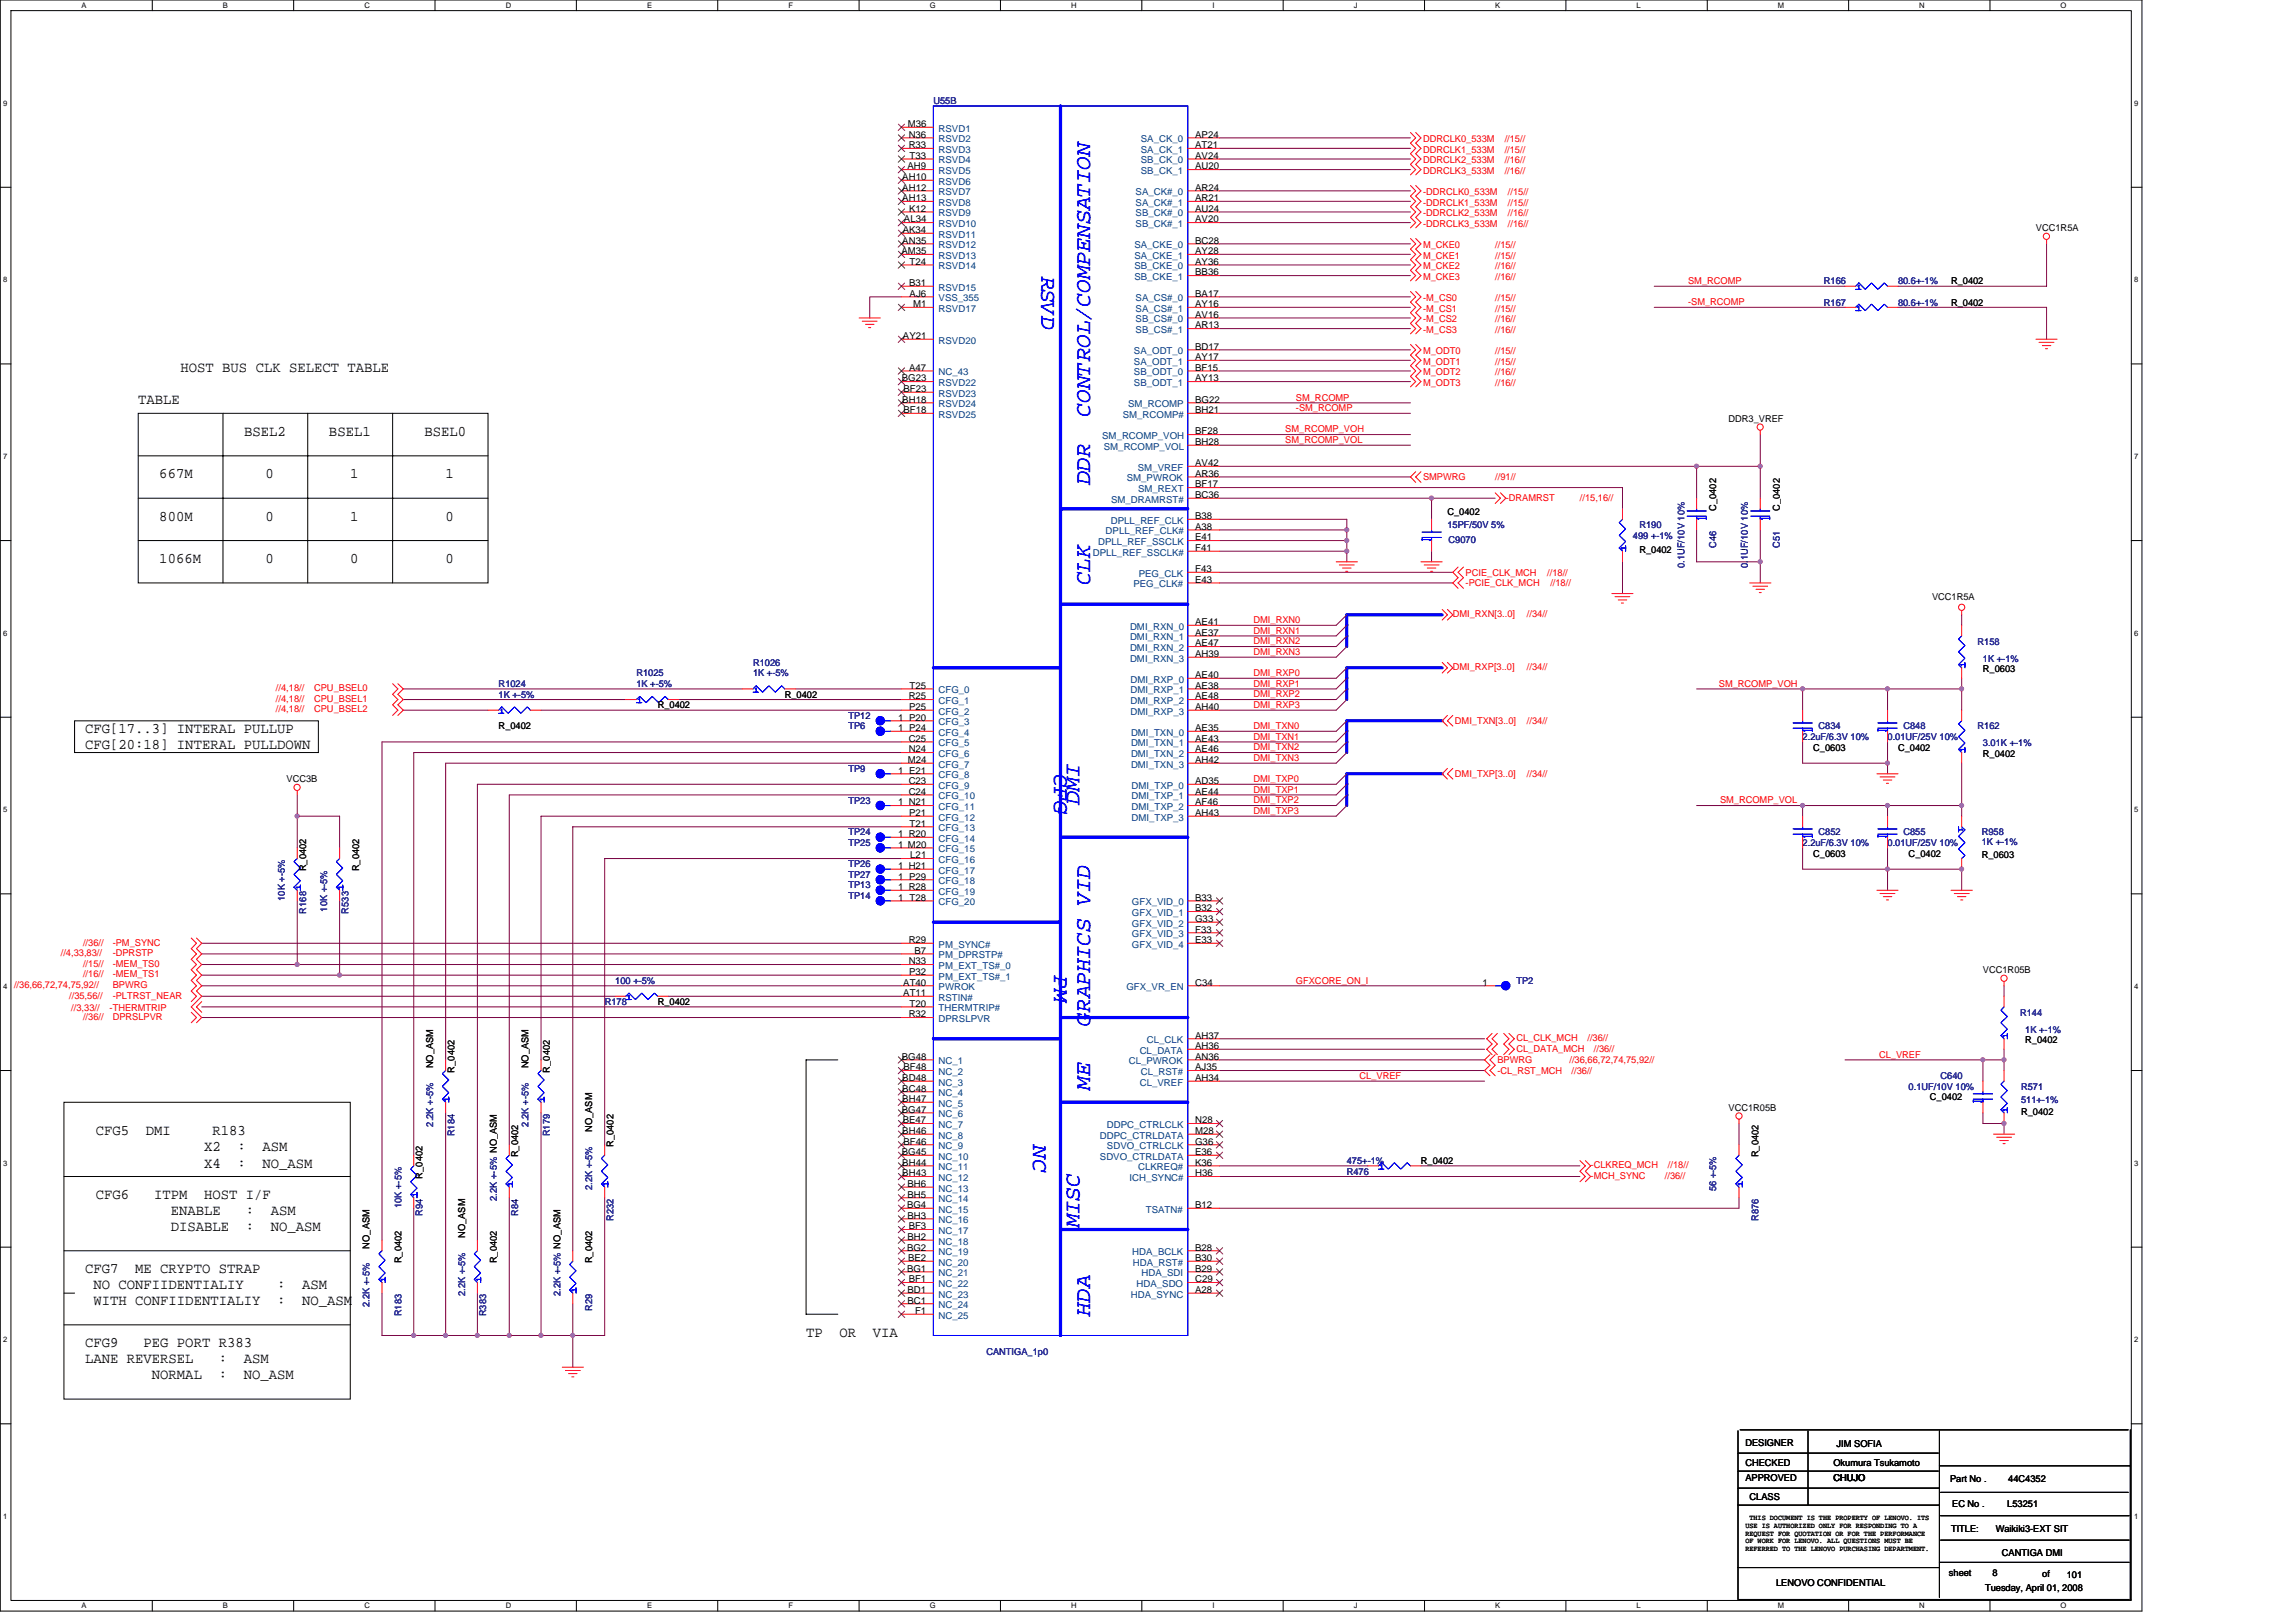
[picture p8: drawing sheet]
<svg xmlns="http://www.w3.org/2000/svg" width="297mm" height="210mm" viewBox="0 0 297 210" stroke-linecap="round" stroke-linejoin="round" font-family="sans-serif">
<defs><g id="words">
<g font-size="2.9" fill="#00f">
<text x="134.7" y="35.7" transform="rotate(90 134.7 35.7)">RSVD</text>
<text x="141" y="53.9" transform="rotate(-90 141 53.9)">CONTROL/COMPENSATION</text>
<text x="141" y="62.8" transform="rotate(-90 141 62.8)">DDR</text>
<text x="141" y="75.7" transform="rotate(-90 141 75.7)">CLK</text>
<text x="136.4" y="100.1" transform="rotate(90 136.4 100.1)">CFG</text>
<text x="139.7" y="104.1" transform="rotate(-90 139.7 104.1)">DMI</text>
<text x="136.4" y="126.2" transform="rotate(90 136.4 126.2)">PM</text>
<text x="141" y="132.8" transform="rotate(-90 141 132.8)">GRAPHICS VID</text>
<text x="141" y="141" transform="rotate(-90 141 141)">ME</text>
<text x="133.6" y="148.1" transform="rotate(90 133.6 148.1)">NC</text>
<text x="139.7" y="158.8" transform="rotate(-90 139.7 158.8)">MISC</text>
<text x="141" y="170.3" transform="rotate(-90 141 170.3)">HDA</text>
</g>
<g font-size="1.9">
<text x="17.9" y="52.3">TABLE</text>
<text x="23.4" y="48.2">HOST BUS CLK SELECT TABLE</text>
<text x="31.6" y="56.4">BSEL2</text>
<text x="42.6" y="56.4">BSEL1</text>
<text x="54.9" y="56.4">BSEL0</text>
<text x="20.6" y="61.9">667M</text>
<text x="34.3" y="61.9">0</text>
<text x="45.3" y="61.9">1</text>
<text x="57.7" y="61.9">1</text>
<text x="20.6" y="67.4">800M</text>
<text x="34.3" y="67.4">0</text>
<text x="45.3" y="67.4">1</text>
<text x="57.7" y="67.4">0</text>
<text x="20.6" y="72.9">1066M</text>
<text x="34.3" y="72.9">0</text>
<text x="45.3" y="72.9">0</text>
<text x="57.7" y="72.9">0</text>
<text x="11" y="94.8">CFG[17..3] INTERAL PULLUP</text>
<text x="11" y="96.9">CFG[20:18] INTERAL PULLDOWN</text>
<text x="12.4" y="146.9">CFG5</text>
<text x="18.9" y="146.9">DMI</text>
<text x="26.4" y="149">X2</text>
<text x="27.5" y="146.9">R183</text>
<text x="30.7" y="149">:</text>
<text x="34" y="149">ASM</text>
<text x="12.4" y="155.2">CFG6</text>
<text x="19.9" y="155.2">ITPM</text>
<text x="26.4" y="151.1">X4</text>
<text x="26.4" y="155.2">HOST I/F</text>
<text x="30.7" y="151.1">:</text>
<text x="34" y="151.1">NO_ASM</text>
<text x="22.1" y="157.2">ENABLE</text>
<text x="22.1" y="159.3">DISABLE</text>
<text x="31.8" y="157.2">:</text>
<text x="31.8" y="159.3">:</text>
<text x="35" y="157.2">ASM</text>
<text x="35" y="159.3">NO_ASM</text>
<text x="11" y="164.8">CFG7</text>
<text x="12.1" y="166.8">NO CONFIIDENTIALIY</text>
<text x="17.5" y="164.8">ME CRYPTO STRAP</text>
<text x="35.8" y="166.8">:</text>
<text x="39.1" y="166.8">ASM</text>
<text x="12.1" y="168.9">WITH CONFIIDENTIALIY</text>
<text x="35.8" y="168.9">:</text>
<text x="39.1" y="168.9">NO_ASM</text>
<text x="104.3" y="173">TP</text>
<text x="108.6" y="173">OR</text>
<text x="112.9" y="173">VIA</text>
<text x="11" y="174.4">CFG9</text>
<text x="11" y="176.4">LANE REVERSEL</text>
<text x="18.6" y="174.4">PEG PORT R383</text>
<text x="19.7" y="178.5">NORMAL</text>
<text x="28.3" y="176.4">:</text>
<text x="28.3" y="178.5">:</text>
<text x="31.5" y="176.4">ASM</text>
<text x="31.5" y="178.5">NO_ASM</text>
</g>
<g font-size="1.2">
<text x="117.5" y="16.4">M36</text>
<text x="117.6" y="17.8">N36</text>
<text x="154.6" y="17.8">AP24</text>
<text x="116.7" y="23.3">AH10</text>
<text x="117.4" y="21.9">AH9</text>
<text x="117.6" y="19.2">R33</text>
<text x="117.7" y="20.6">T33</text>
<text x="154.6" y="19.2">AT21</text>
<text x="154.6" y="20.6">AV24</text>
<text x="154.6" y="21.9">AU20</text>
<text x="116.7" y="24.7">AH12</text>
<text x="116.7" y="26">AH13</text>
<text x="116.9" y="28.8">AL34</text>
<text x="117.6" y="27.4">K12</text>
<text x="154.6" y="24.7">AR24</text>
<text x="154.6" y="26">AR21</text>
<text x="154.6" y="27.4">AU24</text>
<text x="154.6" y="28.8">AV20</text>
<text x="263.4" y="29.9">VCC1R5A</text>
<text x="116.6" y="32.9">AM35</text>
<text x="116.7" y="31.5">AN35</text>
<text x="116.8" y="30.2">AK34</text>
<text x="117.7" y="34.3">T24</text>
<text x="154.6" y="31.5">BC28</text>
<text x="154.6" y="32.9">AY28</text>
<text x="154.6" y="34.3">AY36</text>
<text x="154.6" y="35.6">BB36</text>
<text x="117.6" y="37">B31</text>
<text x="117.7" y="38.4">AJ6</text>
<text x="118.1" y="39.8">M1</text>
<text x="154.6" y="38.4">BA17</text>
<text x="154.6" y="39.8">AY16</text>
<text x="154.6" y="41.1">AV16</text>
<text x="252.4" y="36.8">R_0402</text>
<text x="252.4" y="39.5">R_0402</text>
<text x="116.8" y="43.9">AY21</text>
<text x="117.6" y="48">A47</text>
<text x="154.6" y="45.3">BD17</text>
<text x="154.6" y="46.6">AY17</text>
<text x="154.6" y="48">BF15</text>
<text x="154.6" y="42.5">AR13</text>
<text x="116.7" y="49.4">BG23</text>
<text x="116.7" y="52.1">BH18</text>
<text x="116.9" y="50.7">BF23</text>
<text x="116.9" y="53.5">BF18</text>
<text x="154.6" y="49.4">AY13</text>
<text x="154.6" y="52.1">BG22</text>
<text x="154.6" y="53.5">BH21</text>
<text x="154.6" y="56.2">BF28</text>
<text x="154.6" y="57.6">BH28</text>
<text x="223.6" y="54.6">DDR3_VREF</text>
<text x="154.6" y="61.7">AR36</text>
<text x="154.6" y="63.1">BF17</text>
<text x="154.6" y="64.5">BC36</text>
<text x="154.6" y="60.3">AV42</text>
<text x="154.6" y="71.3">F41</text>
<text x="154.6" y="67.2">B38</text>
<text x="154.6" y="68.6">A38</text>
<text x="154.6" y="69.9">E41</text>
<text x="187.3" y="66.7">C_0402</text>
<text x="212.1" y="71.6">R_0402</text>
<text x="222" y="66.1" transform="rotate(-90 222 66.1)">C_0402</text>
<text x="230.2" y="66.1" transform="rotate(-90 230.2 66.1)">C_0402</text>
<text x="154.6" y="74">F43</text>
<text x="154.6" y="75.4">E43</text>
<text x="250" y="77.7">VCC1R5A</text>
<text x="154.6" y="80.9">AE41</text>
<text x="154.6" y="82.3">AE37</text>
<text x="154.6" y="83.7">AE47</text>
<text x="117.7" y="89.1">T25</text>
<text x="154.6" y="85">AH39</text>
<text x="154.6" y="87.8">AE40</text>
<text x="154.6" y="89.1">AE38</text>
<text x="256.5" y="87">R_0603</text>
<text x="64.5" y="94.4">R_0402</text>
<text x="85.1" y="91.7">R_0402</text>
<text x="101.5" y="90.3">R_0402</text>
<text x="116.2" y="94.6">1 P24</text>
<text x="116.2" y="93.3">1 P20</text>
<text x="117.6" y="90.5">R25</text>
<text x="117.6" y="96">C25</text>
<text x="117.6" y="91.9">P25</text>
<text x="154.6" y="94.6">AE35</text>
<text x="154.6" y="96">AE43</text>
<text x="154.6" y="90.5">AE48</text>
<text x="154.6" y="91.9">AH40</text>
<text x="37.1" y="101.3">VCC3B</text>
<text x="116.2" y="100.1">1 E21</text>
<text x="117.5" y="98.7">M24</text>
<text x="117.6" y="97.4">N24</text>
<text x="117.6" y="101.5">C23</text>
<text x="154.6" y="97.4">AE46</text>
<text x="154.6" y="98.7">AH42</text>
<text x="154.6" y="101.5">AD35</text>
<text x="234.6" y="97.1">C_0603</text>
<text x="245.6" y="97.1">C_0402</text>
<text x="256.5" y="98">R_0402</text>
<text x="116.2" y="104.2">1 N21</text>
<text x="117.6" y="102.8">C24</text>
<text x="117.6" y="105.6">P21</text>
<text x="117.7" y="107">T21</text>
<text x="154.6" y="102.8">AE44</text>
<text x="154.6" y="104.2">AF46</text>
<text x="154.6" y="105.6">AH43</text>
<text x="39.6" y="112.8" transform="rotate(-90 39.6 112.8)">R_0402</text>
<text x="46.5" y="112.8" transform="rotate(-90 46.5 112.8)">R_0402</text>
<text x="116.2" y="108.3">1 R20</text>
<text x="116.2" y="113.8">1 P29</text>
<text x="116.2" y="112.5">1 H21</text>
<text x="116.2" y="109.7">1 M20</text>
<text x="117.8" y="111.1">L21</text>
<text x="234.6" y="110.8">C_0603</text>
<text x="246.9" y="110.8">C_0402</text>
<text x="256.4" y="111">R_0603</text>
<text x="116.2" y="115.2">1 R28</text>
<text x="116.2" y="116.6">1 T28</text>
<text x="154.6" y="116.6">B33</text>
<text x="154.6" y="117.9">B32</text>
<text x="154.6" y="119.3">G33</text>
<text x="117.6" y="122">R29</text>
<text x="117.6" y="124.8">N33</text>
<text x="118.3" y="123.4">B7</text>
<text x="154.6" y="120.7">F33</text>
<text x="154.6" y="122">E33</text>
<text x="256.5" y="125.9">VCC1R05B</text>
<text x="85.1" y="130">R_0402</text>
<text x="116.9" y="127.6">AT40</text>
<text x="116.9" y="128.9">AT11</text>
<text x="117.6" y="131.7">R32</text>
<text x="117.6" y="126.2">P32</text>
<text x="117.7" y="130.3">T20</text>
<text x="154.6" y="127.6">C34</text>
<text x="191.8" y="127.6">1</text>
<text x="116.7" y="137.1">BG48</text>
<text x="154.6" y="135.8">AH36</text>
<text x="154.6" y="137.1">AN36</text>
<text x="154.6" y="134.4">AH37</text>
<text x="262" y="135">R_0402</text>
<text x="56" y="138.3" transform="rotate(-90 56 138.3)">NO_ASM</text>
<text x="58.8" y="138.8" transform="rotate(-90 58.8 138.8)">R_0402</text>
<text x="68.4" y="138.3" transform="rotate(-90 68.4 138.3)">NO_ASM</text>
<text x="71.1" y="138.8" transform="rotate(-90 71.1 138.8)">R_0402</text>
<text x="116.7" y="144">BG47</text>
<text x="116.7" y="139.9">BD48</text>
<text x="116.7" y="141.3">BC48</text>
<text x="116.7" y="142.6">BH47</text>
<text x="116.9" y="138.5">BF48</text>
<text x="154.6" y="139.9">AH34</text>
<text x="154.6" y="138.5">AJ35</text>
<text x="223.6" y="143.8">VCC1R05B</text>
<text x="249.7" y="142.4">C_0402</text>
<text x="67" y="149.8" transform="rotate(-90 67 149.8)">R_0402</text>
<text x="76.6" y="146.5" transform="rotate(-90 76.6 146.5)">NO_ASM</text>
<text x="79.4" y="148.4" transform="rotate(-90 79.4 148.4)">R_0402</text>
<text x="116.7" y="149.5">BG45</text>
<text x="116.7" y="146.7">BH46</text>
<text x="116.8" y="145.4">BE47</text>
<text x="116.9" y="148.1">BF46</text>
<text x="154.6" y="149.5">E36</text>
<text x="154.6" y="146.7">M28</text>
<text x="154.6" y="148.1">G36</text>
<text x="154.6" y="145.4">N28</text>
<text x="227.5" y="149.8" transform="rotate(-90 227.5 149.8)">R_0402</text>
<text x="261.5" y="144.3">R_0402</text>
<text x="54.7" y="152.5" transform="rotate(-90 54.7 152.5)">R_0402</text>
<text x="116.7" y="150.9">BH44</text>
<text x="116.7" y="152.2">BH43</text>
<text x="117.4" y="153.6">BH6</text>
<text x="117.4" y="155">BH5</text>
<text x="154.6" y="152.2">H36</text>
<text x="154.6" y="150.9">K36</text>
<text x="183.8" y="150.6">R_0402</text>
<text x="47.8" y="161.6" transform="rotate(-90 47.8 161.6)">NO_ASM</text>
<text x="60.2" y="160.2" transform="rotate(-90 60.2 160.2)">NO_ASM</text>
<text x="117.3" y="156.3">BG4</text>
<text x="117.3" y="161.8">BG2</text>
<text x="117.4" y="157.7">BH3</text>
<text x="117.4" y="160.5">BH2</text>
<text x="117.6" y="159.1">BF3</text>
<text x="154.6" y="161.8">B28</text>
<text x="154.6" y="156.3">B12</text>
<text x="51.9" y="163.5" transform="rotate(-90 51.9 163.5)">R_0402</text>
<text x="64.3" y="163.5" transform="rotate(-90 64.3 163.5)">R_0402</text>
<text x="76.6" y="163.5" transform="rotate(-90 76.6 163.5)">R_0402</text>
<text x="117.3" y="164.6">BG1</text>
<text x="117.4" y="167.3">BD1</text>
<text x="117.5" y="163.2">BE2</text>
<text x="117.6" y="165.9">BF1</text>
<text x="154.6" y="167.3">A28</text>
<text x="154.6" y="165.9">C29</text>
<text x="154.6" y="163.2">B30</text>
<text x="154.6" y="164.6">B29</text>
<text x="117.4" y="168.7">BC1</text>
<text x="118.4" y="170.1">F1</text>
<text x="225.8" y="187.1">DESIGNER</text>
<text x="225.8" y="189.7">CHECKED</text>
<text x="225.8" y="191.6">APPROVED</text>
<text x="237.2" y="191.6">CHUJO</text>
<text x="237.2" y="189.7">Okumura Tsukamoto</text>
<text x="237.6" y="187.3">JIM SOFIA</text>
<text x="252.3" y="191.8">Part No .</text>
<text x="259.8" y="191.8">44C4352</text>
<text x="226.4" y="194.1">CLASS</text>
<text x="252.6" y="195.1">EC No .</text>
<text x="259.7" y="195.1">L53251</text>
<text x="252.1" y="204">sheet</text>
<text x="252.4" y="198.2">TITLE:</text>
<text x="257.8" y="204">8</text>
<text x="258.2" y="198.2">Waikiki3-EXT SIT</text>
<text x="259" y="201.4">CANTIGA DMI</text>
<text x="229.8" y="205.2">LENOVO CONFIDENTIAL</text>
<text x="256.8" y="205.9">Tuesday, April 01, 2008</text>
<text x="264.2" y="204.1">of</text>
<text x="267.4" y="204.3">101</text>
</g>
<g font-size="1.2" fill="#000080">
<text x="120.8" y="13.5">U55B</text>
<text x="236" y="36.8">R166</text>
<text x="236" y="39.5">R167</text>
<text x="245.6" y="36.8">80.6+-1%</text>
<text x="245.6" y="39.5">80.6+-1%</text>
<text x="187.3" y="68.3">15PF/50V 5%</text>
<text x="187.4" y="70.3">C9070</text>
<text x="211.3" y="69.7">499 +-1%</text>
<text x="212.1" y="68.3">R190</text>
<text x="222" y="70.9" transform="rotate(-90 222 70.9)">C46</text>
<text x="230.2" y="70.9" transform="rotate(-90 230.2 70.9)">C51</text>
<text x="217.9" y="73.5" transform="rotate(-90 217.9 73.5)">0.1UF/10V 10%</text>
<text x="226.1" y="73.5" transform="rotate(-90 226.1 73.5)">0.1UF/10V 10%</text>
<text x="255.8" y="83.4">R158</text>
<text x="64.5" y="88.9">R1024</text>
<text x="82.3" y="87.5">R1025</text>
<text x="82.3" y="88.9">1K +-5%</text>
<text x="97.4" y="86.2">R1026</text>
<text x="97.4" y="87.5">1K +-5%</text>
<text x="256.5" y="85.6">1K +-1%</text>
<text x="64.5" y="90.3">1K +-5%</text>
<text x="109.8" y="94.4">TP6</text>
<text x="109.8" y="93">TP12</text>
<text x="233.2" y="95.8">2.2uF/6.3V 10%</text>
<text x="235.3" y="94.4">C834</text>
<text x="244.2" y="95.8">0.01UF/25V 10%</text>
<text x="246.2" y="94.4">C848</text>
<text x="255.8" y="94.4">R162</text>
<text x="109.8" y="99.9">TP9</text>
<text x="256.5" y="96.6">3.01K +-1%</text>
<text x="109.8" y="104">TP23</text>
<text x="109.8" y="108.1">TP24</text>
<text x="109.8" y="113.6">TP27</text>
<text x="109.8" y="112.2">TP26</text>
<text x="109.8" y="109.5">TP25</text>
<text x="233.2" y="109.5">2.2uF/6.3V 10%</text>
<text x="235.3" y="108.1">C852</text>
<text x="244.2" y="109.5">0.01UF/25V 10%</text>
<text x="246.2" y="108.1">C855</text>
<text x="256.4" y="108.1">R958</text>
<text x="256.4" y="109.3">1K +-1%</text>
<text x="36.8" y="116.6" transform="rotate(-90 36.8 116.6)">10K +-5%</text>
<text x="39.6" y="118.2" transform="rotate(-90 39.6 118.2)">R168</text>
<text x="42.3" y="118" transform="rotate(-90 42.3 118)">10K +-5%</text>
<text x="45.1" y="118.2" transform="rotate(-90 45.1 118.2)">R533</text>
<text x="109.8" y="115">TP13</text>
<text x="109.8" y="116.3">TP14</text>
<text x="78.2" y="130">R178</text>
<text x="79.6" y="127.3">100 +-5%</text>
<text x="196.2" y="127.3">TP2</text>
<text x="261.3" y="131.4">R144</text>
<text x="262" y="133.6">1K +-1%</text>
<text x="246.9" y="141">0.1UF/10V 10%</text>
<text x="251.1" y="139.7">C640</text>
<text x="261.5" y="141">R571</text>
<text x="261.5" y="142.7">511+-1%</text>
<text x="56" y="145.8" transform="rotate(-90 56 145.8)">2.2K +-5%</text>
<text x="58.8" y="147" transform="rotate(-90 58.8 147)">R184</text>
<text x="68.4" y="145.8" transform="rotate(-90 68.4 145.8)">2.2K +-5%</text>
<text x="71.1" y="147" transform="rotate(-90 71.1 147)">R179</text>
<text x="64.3" y="155.4" transform="rotate(-90 64.3 155.4)">2.2K +-5% NO_ASM</text>
<text x="76.6" y="154" transform="rotate(-90 76.6 154)">2.2K +-5%</text>
<text x="174.2" y="152">R476</text>
<text x="174.2" y="150.6">475+-1%</text>
<text x="222" y="154.2" transform="rotate(-90 222 154.2)">56 +-5%</text>
<text x="51.9" y="156.4" transform="rotate(-90 51.9 156.4)">10K +-5%</text>
<text x="54.7" y="157.3" transform="rotate(-90 54.7 157.3)">R94</text>
<text x="67" y="157.3" transform="rotate(-90 67 157.3)">R84</text>
<text x="79.4" y="158" transform="rotate(-90 79.4 158)">R232</text>
<text x="227.5" y="158" transform="rotate(-90 227.5 158)">R876</text>
<text x="60.2" y="167.7" transform="rotate(-90 60.2 167.7)">2.2K +-5%</text>
<text x="72.5" y="167.7" transform="rotate(-90 72.5 167.7)">2.2K +-5% NO_ASM</text>
<text x="47.8" y="169.1" transform="rotate(-90 47.8 169.1)">2.2K +-5%</text>
<text x="51.9" y="170.3" transform="rotate(-90 51.9 170.3)">R183</text>
<text x="62.9" y="170.3" transform="rotate(-90 62.9 170.3)">R383</text>
<text x="76.6" y="169.7" transform="rotate(-90 76.6 169.7)">R29</text>
<text x="127.6" y="175.3">CANTIGA_1p0</text>
</g>
<g font-size="1.2" fill="#004080">
<text x="121.4" y="17">RSVD1</text>
<text x="121.4" y="22.5">RSVD5</text>
<text x="121.4" y="23.9">RSVD6</text>
<text x="121.4" y="18.4">RSVD2</text>
<text x="121.4" y="19.8">RSVD3</text>
<text x="121.4" y="21.1">RSVD4</text>
<text x="147.6" y="18.4">SA_CK_0</text>
<text x="147.6" y="19.8">SA_CK_1</text>
<text x="147.6" y="21.1">SB_CK_0</text>
<text x="147.6" y="22.5">SB_CK_1</text>
<text x="121.4" y="29.4">RSVD10</text>
<text x="121.4" y="25.3">RSVD7</text>
<text x="121.4" y="26.6">RSVD8</text>
<text x="121.4" y="28">RSVD9</text>
<text x="146.9" y="25.3">SA_CK#_0</text>
<text x="146.9" y="26.6">SA_CK#_1</text>
<text x="146.9" y="28">SB_CK#_0</text>
<text x="146.9" y="29.4">SB_CK#_1</text>
<text x="121.4" y="32.1">RSVD12</text>
<text x="121.4" y="30.8">RSVD11</text>
<text x="121.4" y="33.5">RSVD13</text>
<text x="121.4" y="34.9">RSVD14</text>
<text x="146.8" y="32.1">SA_CKE_0</text>
<text x="146.8" y="33.5">SA_CKE_1</text>
<text x="146.8" y="34.9">SB_CKE_0</text>
<text x="121.4" y="37.6">RSVD15</text>
<text x="121.4" y="39">VSS_355</text>
<text x="121.4" y="40.3">RSVD17</text>
<text x="146.8" y="36.2">SB_CKE_1</text>
<text x="146.9" y="39">SA_CS#_0</text>
<text x="146.9" y="40.3">SA_CS#_1</text>
<text x="146.9" y="41.7">SB_CS#_0</text>
<text x="121.4" y="44.5">RSVD20</text>
<text x="146.7" y="45.8">SA_ODT_0</text>
<text x="146.7" y="47.2">SA_ODT_1</text>
<text x="146.9" y="43.1">SB_CS#_1</text>
<text x="121.4" y="50">RSVD22</text>
<text x="121.4" y="51.3">RSVD23</text>
<text x="121.4" y="52.7">RSVD24</text>
<text x="121.4" y="48.6">NC_43</text>
<text x="145.9" y="52.7">SM_RCOMP</text>
<text x="146.7" y="48.6">SB_ODT_0</text>
<text x="146.7" y="50">SB_ODT_1</text>
<text x="121.4" y="54.1">RSVD25</text>
<text x="142.6" y="56.8">SM_RCOMP_VOH</text>
<text x="142.8" y="58.2">SM_RCOMP_VOL</text>
<text x="145.3" y="54.1">SM_RCOMP#</text>
<text x="143.7" y="65">SM_DRAMRST#</text>
<text x="145.8" y="62.3">SM_PWROK</text>
<text x="147.2" y="60.9">SM_VREF</text>
<text x="147.2" y="63.7">SM_REXT</text>
<text x="141.4" y="71.9">DPLL_REF_SSCLK#</text>
<text x="142.1" y="70.5">DPLL_REF_SSCLK</text>
<text x="143" y="69.2">DPLL_REF_CLK#</text>
<text x="143.7" y="67.8">DPLL_REF_CLK</text>
<text x="146.6" y="76">PEG_CLK#</text>
<text x="147.3" y="74.6">PEG_CLK</text>
<text x="146.2" y="81.5">DMI_RXN_0</text>
<text x="146.2" y="82.9">DMI_RXN_1</text>
<text x="121.4" y="89.7">CFG_0</text>
<text x="146.2" y="84.2">DMI_RXN_2</text>
<text x="146.2" y="85.6">DMI_RXN_3</text>
<text x="146.3" y="88.3">DMI_RXP_0</text>
<text x="146.3" y="89.7">DMI_RXP_1</text>
<text x="121.4" y="92.5">CFG_2</text>
<text x="121.4" y="91.1">CFG_1</text>
<text x="121.4" y="93.9">CFG_3</text>
<text x="121.4" y="95.2">CFG_4</text>
<text x="146.3" y="91.1">DMI_RXP_2</text>
<text x="146.3" y="92.5">DMI_RXP_3</text>
<text x="146.3" y="95.2">DMI_TXN_0</text>
<text x="121.4" y="96.6">CFG_5</text>
<text x="121.4" y="98">CFG_6</text>
<text x="121.4" y="99.3">CFG_7</text>
<text x="121.4" y="100.7">CFG_8</text>
<text x="146.3" y="96.6">DMI_TXN_1</text>
<text x="146.3" y="98">DMI_TXN_2</text>
<text x="146.3" y="99.3">DMI_TXN_3</text>
<text x="121.4" y="102.1">CFG_9</text>
<text x="121.4" y="103.4">CFG_10</text>
<text x="121.4" y="104.8">CFG_11</text>
<text x="121.4" y="106.2">CFG_12</text>
<text x="121.4" y="107.6">CFG_13</text>
<text x="146.4" y="102.1">DMI_TXP_0</text>
<text x="146.4" y="103.4">DMI_TXP_1</text>
<text x="146.4" y="104.8">DMI_TXP_2</text>
<text x="146.4" y="106.2">DMI_TXP_3</text>
<text x="121.4" y="108.9">CFG_14</text>
<text x="121.4" y="110.3">CFG_15</text>
<text x="121.4" y="111.7">CFG_16</text>
<text x="121.4" y="113.1">CFG_17</text>
<text x="121.4" y="114.4">CFG_18</text>
<text x="121.4" y="115.8">CFG_19</text>
<text x="121.4" y="117.2">CFG_20</text>
<text x="146.4" y="117.2">GFX_VID_0</text>
<text x="146.4" y="118.5">GFX_VID_1</text>
<text x="146.4" y="119.9">GFX_VID_2</text>
<text x="121.4" y="122.6">PM_SYNC#</text>
<text x="121.4" y="125.4">PM_EXT_TS#_0</text>
<text x="121.4" y="124">PM_DPRSTP#</text>
<text x="146.4" y="121.3">GFX_VID_3</text>
<text x="146.4" y="122.6">GFX_VID_4</text>
<text x="121.4" y="126.8">PM_EXT_TS#_1</text>
<text x="121.4" y="128.1">PWROK</text>
<text x="121.4" y="129.5">RSTIN#</text>
<text x="121.4" y="130.9">THERMTRIP#</text>
<text x="145.7" y="128.1">GFX_VR_EN</text>
<text x="121.4" y="132.2">DPRSLPVR</text>
<text x="121.4" y="137.7">NC_1</text>
<text x="146" y="137.7">CL_PWROK</text>
<text x="147.4" y="136.4">CL_DATA</text>
<text x="148.4" y="135">CL_CLK</text>
<text x="121.4" y="139.1">NC_2</text>
<text x="121.4" y="140.5">NC_3</text>
<text x="121.4" y="141.9">NC_4</text>
<text x="121.4" y="143.2">NC_5</text>
<text x="147.5" y="140.5">CL_VREF</text>
<text x="147.6" y="139.1">CL_RST#</text>
<text x="121.4" y="144.6">NC_6</text>
<text x="121.4" y="146">NC_7</text>
<text x="121.4" y="147.3">NC_8</text>
<text x="121.4" y="148.7">NC_9</text>
<text x="142.3" y="147.3">DDPC_CTRLDATA</text>
<text x="143.2" y="148.7">SDVO_CTRLCLK</text>
<text x="143.2" y="146">DDPC_CTRLCLK</text>
<text x="121.4" y="150.1">NC_10</text>
<text x="121.4" y="151.4">NC_11</text>
<text x="121.4" y="152.8">NC_12</text>
<text x="121.4" y="154.2">NC_13</text>
<text x="121.4" y="155.6">NC_14</text>
<text x="142.3" y="150.1">SDVO_CTRLDATA</text>
<text x="146.1" y="152.8">ICH_SYNC#</text>
<text x="147.3" y="151.4">CLKREQ#</text>
<text x="121.4" y="156.9">NC_15</text>
<text x="121.4" y="158.3">NC_16</text>
<text x="121.4" y="159.7">NC_17</text>
<text x="121.4" y="161.1">NC_18</text>
<text x="148.2" y="156.9">TSATN#</text>
<text x="121.4" y="162.4">NC_19</text>
<text x="121.4" y="163.8">NC_20</text>
<text x="121.4" y="165.2">NC_21</text>
<text x="121.4" y="166.5">NC_22</text>
<text x="121.4" y="167.9">NC_23</text>
<text x="146.3" y="167.9">HDA_SYNC</text>
<text x="146.5" y="162.4">HDA_BCLK</text>
<text x="146.6" y="163.8">HDA_RST#</text>
<text x="147" y="166.5">HDA_SDO</text>
<text x="147.7" y="165.2">HDA_SDI</text>
<text x="121.4" y="169.3">NC_24</text>
<text x="121.4" y="170.6">NC_25</text>
</g>
<g font-size="1.2" fill="#f00">
<text x="184.1" y="18.4">DDRCLK0_533M</text>
<text x="184.1" y="21.1">DDRCLK2_533M</text>
<text x="184.1" y="19.8">DDRCLK1_533M</text>
<text x="184.1" y="22.5">DDRCLK3_533M</text>
<text x="194.7" y="18.4">//15//</text>
<text x="194.7" y="21.1">//16//</text>
<text x="194.7" y="19.8">//15//</text>
<text x="194.7" y="22.5">//16//</text>
<text x="184.1" y="29.4">-DDRCLK3_533M</text>
<text x="184.1" y="28">-DDRCLK2_533M</text>
<text x="184.1" y="26.6">-DDRCLK1_533M</text>
<text x="184.1" y="25.3">-DDRCLK0_533M</text>
<text x="195.1" y="29.4">//16//</text>
<text x="195.1" y="28">//16//</text>
<text x="195.1" y="26.6">//15//</text>
<text x="195.1" y="25.3">//15//</text>
<text x="184.1" y="33.5">M_CKE1</text>
<text x="184.1" y="34.9">M_CKE2</text>
<text x="184.1" y="32.1">M_CKE0</text>
<text x="193.4" y="33.5">//15//</text>
<text x="193.4" y="34.9">//16//</text>
<text x="193.4" y="32.1">//15//</text>
<text x="184.1" y="36.2">M_CKE3</text>
<text x="184.1" y="39">-M_CS0</text>
<text x="184.1" y="41.7">-M_CS2</text>
<text x="184.1" y="40.3">-M_CS1</text>
<text x="193.4" y="39">//15//</text>
<text x="193.4" y="41.7">//16//</text>
<text x="193.4" y="40.3">//15//</text>
<text x="193.4" y="36.2">//16//</text>
<text x="218.4" y="36.8">SM_RCOMP</text>
<text x="218.4" y="39.5">-SM_RCOMP</text>
<text x="184.1" y="45.8">M_ODT0</text>
<text x="184.1" y="43.1">-M_CS3</text>
<text x="184.1" y="47.2">M_ODT1</text>
<text x="193.4" y="43.1">//16//</text>
<text x="193.4" y="45.8">//15//</text>
<text x="193.4" y="47.2">//15//</text>
<text x="167.7" y="51.9">SM_RCOMP</text>
<text x="167.7" y="53.2">-SM_RCOMP</text>
<text x="184.1" y="48.6">M_ODT2</text>
<text x="184.1" y="50">M_ODT3</text>
<text x="193.4" y="48.6">//16//</text>
<text x="193.4" y="50">//16//</text>
<text x="166.3" y="56">SM_RCOMP_VOH</text>
<text x="166.3" y="57.3">SM_RCOMP_VOL</text>
<text x="184.1" y="62.2">SMPWRG</text>
<text x="193.4" y="62.2">//91//</text>
<text x="194.8" y="64.8">-DRAMRST</text>
<text x="204.4" y="64.8">//15,16//</text>
<text x="189.6" y="74.5">PCIE_CLK_MCH</text>
<text x="189.6" y="75.9">-PCIE_CLK_MCH</text>
<text x="200.2" y="74.5">//18//</text>
<text x="200.6" y="75.9">//18//</text>
<text x="162.2" y="80.6">DMI_RXN0</text>
<text x="162.2" y="82">DMI_RXN1</text>
<text x="162.2" y="83.4">DMI_RXN2</text>
<text x="188" y="79.9">DMI_RXN[3..0]</text>
<text x="197.5" y="79.9">//34//</text>
<text x="35.7" y="89.5">//4,18//</text>
<text x="40.6" y="89.5">CPU_BSEL0</text>
<text x="162.2" y="84.8">DMI_RXN3</text>
<text x="162.2" y="87.5">DMI_RXP0</text>
<text x="162.2" y="88.9">DMI_RXP1</text>
<text x="188" y="86.7">DMI_RXP[3..0]</text>
<text x="197.5" y="86.7">//34//</text>
<text x="222.4" y="88.9">SM_RCOMP_VOH</text>
<text x="35.7" y="90.8">//4,18//</text>
<text x="35.7" y="92.2">//4,18//</text>
<text x="40.6" y="90.8">CPU_BSEL1</text>
<text x="40.6" y="92.2">CPU_BSEL2</text>
<text x="162.2" y="90.3">DMI_RXP2</text>
<text x="162.2" y="91.6">DMI_RXP3</text>
<text x="162.2" y="94.4">DMI_TXN0</text>
<text x="162.2" y="95.7">DMI_TXN1</text>
<text x="188.2" y="93.7">DMI_TXN[3..0]</text>
<text x="197.5" y="93.7">//34//</text>
<text x="162.2" y="97.1">DMI_TXN2</text>
<text x="162.2" y="98.5">DMI_TXN3</text>
<text x="162.2" y="101.2">DMI_TXP0</text>
<text x="188.2" y="100.6">DMI_TXP[3..0]</text>
<text x="197.5" y="100.6">//34//</text>
<text x="162.2" y="102.6">DMI_TXP1</text>
<text x="162.2" y="104">DMI_TXP2</text>
<text x="162.2" y="105.3">DMI_TXP3</text>
<text x="222.5" y="104">SM_RCOMP_VOL</text>
<text x="7.9" y="123.7">//4,33,83//</text>
<text x="10.7" y="122.4">//36//</text>
<text x="10.7" y="125.1">//15//</text>
<text x="14.6" y="122.4">-PM_SYNC</text>
<text x="14.6" y="123.7">-DPRSTP</text>
<text x="14.6" y="125.1">-MEM_TS0</text>
<text x="1.8" y="127.9">//36,66,72,74,75,92//</text>
<text x="9" y="129.2">//35,56//</text>
<text x="9.2" y="130.9">//3,33//</text>
<text x="10.7" y="126.5">//16//</text>
<text x="10.7" y="132">//36//</text>
<text x="14.2" y="130.9">-THERMTRIP</text>
<text x="14.6" y="126.5">-MEM_TS1</text>
<text x="14.6" y="127.9">BPWRG</text>
<text x="14.6" y="129.2">-PLTRST_NEAR</text>
<text x="14.6" y="132">DPRSLPVR</text>
<text x="167.7" y="127.3">GFXCORE_ON_I</text>
<text x="193.7" y="137.6">BPWRG</text>
<text x="196.2" y="134.7">CL_CLK_MCH</text>
<text x="196.2" y="136.1">CL_DATA_MCH</text>
<text x="203" y="137.6">//36,66,72,74,75,92//</text>
<text x="205.4" y="134.7">//36//</text>
<text x="206.2" y="136.1">//36//</text>
<text x="243.1" y="136.9">CL_VREF</text>
<text x="175.9" y="139.6">CL_VREF</text>
<text x="193.7" y="139">-CL_RST_MCH</text>
<text x="203.3" y="139">//36//</text>
<text x="205.8" y="151.2">-CLKREQ_MCH</text>
<text x="205.8" y="152.5">-MCH_SYNC</text>
<text x="215.4" y="152.5">//36//</text>
<text x="215.8" y="151.2">//18//</text>
</g>
<g font-size="1">
<text x="10.6" y="1">A</text>
<text x="28.8" y="1">B</text>
<text x="47.1" y="1">C</text>
<text x="65.4" y="1">D</text>
<text x="83.7" y="1">E</text>
<text x="102" y="1">F</text>
<text x="120.3" y="1">G</text>
<text x="138.6" y="1">H</text>
<text x="156.9" y="1">I</text>
<text x="175.2" y="1">J</text>
<text x="193.4" y="1">K</text>
<text x="211.7" y="1">L</text>
<text x="230" y="1">M</text>
<text x="248.3" y="1">N</text>
<text x="266.6" y="1">O</text>
<text x=".4" y="13.7">9</text>
<text x="276.1" y="13.7">9</text>
<text x=".4" y="36.6">8</text>
<text x="276.1" y="36.6">8</text>
<text x=".4" y="59.4">7</text>
<text x="276.1" y="59.4">7</text>
<text x=".4" y="82.3">6</text>
<text x="276.1" y="82.3">6</text>
<text x=".4" y="105.1">5</text>
<text x="276.1" y="105.1">5</text>
<text x=".4" y="128">4</text>
<text x="276.1" y="128">4</text>
<text x=".4" y="150.9">3</text>
<text x="276.1" y="150.9">3</text>
<text x=".4" y="173.7">2</text>
<text x="276.1" y="173.7">2</text>
<text x=".4" y="196.6">1</text>
<text x="225.8" y="197.7">USE IS AUTHORIZED ONLY FOR RESPONDING TO A</text>
<text x="226.3" y="196.7">THIS DOCUMENT IS THE PROPERTY OF LENOVO. ITS</text>
<text x="276.1" y="196.6">1</text>
<text x="225.8" y="198.7">REQUEST FOR QUOTATION OR FOR THE PERFORMANCE</text>
<text x="225.8" y="199.7">OF WORK FOR LENOVO. ALL QUESTIONS MUST BE</text>
<text x="225.8" y="200.7">REFERRED TO THE LENOVO PURCHASING DEPARTMENT.</text>
<text x="10.6" y="208.2">A</text>
<text x="28.8" y="208.2">B</text>
<text x="47.1" y="208.2">C</text>
<text x="65.4" y="208.2">D</text>
<text x="83.7" y="208.2">E</text>
<text x="102" y="208.2">F</text>
<text x="120.3" y="208.2">G</text>
<text x="138.6" y="208.2">H</text>
<text x="156.9" y="208.2">I</text>
<text x="175.2" y="208.2">J</text>
<text x="193.4" y="208.2">K</text>
<text x="211.7" y="208.2">L</text>
<text x="230" y="208.2">M</text>
<text x="248.3" y="208.2">N</text>
<text x="266.6" y="208.2">O</text>
</g>
</g></defs>
<path d="M0 0h277.1v208.5h-277.1zM1.4 1.4h274.3v205.7h-274.3z" fill="none" stroke="#000" stroke-width=".13"/>
<g fill="#fff">
<path d="M10.6 .1h.6v1.1h-.6z"/>
<path d="M10.6 207.3h.6v1.1h-.6z"/>
</g>
<path d="M19.7 0v1.4M19.7 207.1v1.4" fill="none" stroke="#000" stroke-width=".13"/>
<g fill="#fff">
<path d="M28.8 .1h.7v1.1h-.7z"/>
<path d="M28.8 207.3h.7v1.1h-.7z"/>
</g>
<path d="M38 0v1.4M38 207.1v1.4" fill="none" stroke="#000" stroke-width=".13"/>
<g fill="#fff">
<path d="M47.1 .1h.7v1.1h-.7z"/>
<path d="M47.1 207.3h.7v1.1h-.7z"/>
</g>
<path d="M56.3 0v1.4M56.3 207.1v1.4" fill="none" stroke="#000" stroke-width=".13"/>
<g fill="#fff">
<path d="M65.4 .1h.7v1.1h-.7z"/>
<path d="M65.4 207.3h.7v1.1h-.7z"/>
</g>
<path d="M74.6 0v1.4M74.6 207.1v1.4" fill="none" stroke="#000" stroke-width=".13"/>
<g fill="#fff">
<path d="M83.7 .1h.7v1.1h-.7z"/>
<path d="M83.7 207.3h.7v1.1h-.7z"/>
</g>
<path d="M92.9 0v1.4M92.9 207.1v1.4" fill="none" stroke="#000" stroke-width=".13"/>
<g fill="#fff">
<path d="M102 .1h.6v1.1h-.6z"/>
<path d="M102 207.3h.6v1.1h-.6z"/>
</g>
<path d="M111.1 0v1.4M111.1 207.1v1.4" fill="none" stroke="#000" stroke-width=".13"/>
<g fill="#fff">
<path d="M120.3 .1h.7v1.1h-.7z"/>
<path d="M120.3 207.3h.7v1.1h-.7z"/>
</g>
<path d="M129.4 0v1.4M129.4 207.1v1.4" fill="none" stroke="#000" stroke-width=".13"/>
<g fill="#fff">
<path d="M138.6 .1h.7v1.1h-.7z"/>
<path d="M138.6 207.3h.7v1.1h-.7z"/>
</g>
<path d="M147.7 0v1.4M147.7 207.1v1.4" fill="none" stroke="#000" stroke-width=".13"/>
<g fill="#fff">
<path d="M156.9 .1h.2v1.1h-.2z"/>
<path d="M156.9 207.3h.2v1.1h-.2z"/>
</g>
<path d="M166 0v1.4M166 207.1v1.4" fill="none" stroke="#000" stroke-width=".13"/>
<g fill="#fff">
<path d="M175.2 .1h.4v1.1h-.4z"/>
<path d="M175.2 207.3h.4v1.1h-.4z"/>
</g>
<path d="M184.3 0v1.4M184.3 207.1v1.4" fill="none" stroke="#000" stroke-width=".13"/>
<g fill="#fff">
<path d="M193.4 .1h.7v1.1h-.7z"/>
<path d="M193.4 207.3h.7v1.1h-.7z"/>
</g>
<path d="M202.6 0v1.4M202.6 207.1v1.4" fill="none" stroke="#000" stroke-width=".13"/>
<g fill="#fff">
<path d="M211.7 .1h.6v1.1h-.6z"/>
<path d="M211.7 207.3h.6v1.1h-.6z"/>
</g>
<path d="M220.9 0v1.4M220.9 207.1v1.4" fill="none" stroke="#000" stroke-width=".13"/>
<g fill="#fff">
<path d="M230 .1h.8v1.1h-.8z"/>
<path d="M230 207.3h.8v1.1h-.8z"/>
</g>
<path d="M239.2 0v1.4M239.2 207.1v1.4" fill="none" stroke="#000" stroke-width=".13"/>
<g fill="#fff">
<path d="M248.3 .1h.7v1.1h-.7z"/>
<path d="M248.3 207.3h.7v1.1h-.7z"/>
</g>
<path d="M257.4 0v1.4M257.4 207.1v1.4" fill="none" stroke="#000" stroke-width=".13"/>
<g fill="#fff">
<path d="M266.6 .1h.8v1.1h-.8z"/>
<path d="M266.6 207.3h.8v1.1h-.8z"/>
<path d="M.4 12.8h.5v1.1h-.5z"/>
<path d="M276.1 12.8h.5v1.1h-.5z"/>
<path d="M.4 35.7h.5v1.1h-.5z"/>
<path d="M276.1 35.7h.5v1.1h-.5z"/>
</g>
<path d="M0 24.2h1.4M275.7 24.2h1.4" fill="none" stroke="#000" stroke-width=".13"/>
<g fill="#fff">
<path d="M.4 58.5h.5v1.1h-.5z"/>
<path d="M276.1 58.5h.5v1.1h-.5z"/>
</g>
<path d="M0 47.1h1.4M275.7 47.1h1.4" fill="none" stroke="#000" stroke-width=".13"/>
<g fill="#fff">
<path d="M.4 81.4h.5v1.1h-.5z"/>
<path d="M276.1 81.4h.5v1.1h-.5z"/>
</g>
<path d="M0 70h1.4M275.7 70h1.4" fill="none" stroke="#000" stroke-width=".13"/>
<g fill="#fff">
<path d="M.4 104.2h.5v1.1h-.5z"/>
<path d="M276.1 104.2h.5v1.1h-.5z"/>
</g>
<path d="M0 92.8h1.4M275.7 92.8h1.4" fill="none" stroke="#000" stroke-width=".13"/>
<g fill="#fff">
<path d="M.4 127.1h.5v1.1h-.5z"/>
<path d="M276.1 127.1h.5v1.1h-.5z"/>
</g>
<path d="M0 115.7h1.4M275.7 115.7h1.4" fill="none" stroke="#000" stroke-width=".13"/>
<g fill="#fff">
<path d="M.4 150h.5v1.1h-.5z"/>
<path d="M276.1 150h.5v1.1h-.5z"/>
</g>
<path d="M0 138.5h1.4M275.7 138.5h1.4" fill="none" stroke="#000" stroke-width=".13"/>
<g fill="#fff">
<path d="M.4 172.8h.5v1.1h-.5z"/>
<path d="M276.1 172.8h.5v1.1h-.5z"/>
</g>
<path d="M0 161.4h1.4M275.7 161.4h1.4" fill="none" stroke="#000" stroke-width=".13"/>
<g fill="#fff">
<path d="M.4 195.7h.5v1.1h-.5z"/>
<path d="M276.1 195.7h.5v1.1h-.5z"/>
</g>
<g fill="none" stroke="#000" stroke-width=".13">
<path d="M17.9 53.5h45.2v21.9h-45.2zM17.9 59h45.2M28.8 53.5v21.9M39.8 53.5v21.9M50.8 53.5v21.9M17.9 64.5h45.2M17.9 70h45.2M9.6 93.3h31.6v4.1h-31.6zM108.4 137.2h-4.1v32.9h4.1M8.3 152.3h37M8.3 142.6h37v38.5h-37zM8.3 161.9h37"/>
<path d="M8.3 167.3h1.3M8.3 171.4h37M0 184.3h1.4M224.8 188h26M224.8 190.4h26M224.8 192.6h26.1M224.8 194.8h26.1M224.8 185.2v21.8M225.1 185h50.2M233.9 185.2v9.6M250.9 185.2v21.5M250.9 189.7h24.7"/>
<path d="M251.1 196.2h24.4M251.1 193.1h24.2M251.1 199.3h24.4M275.6 185v22M275.7 184.3h1.4M224.8 202.9h26.1M225 207h50.5M250.9 202.2h24.6"/>
</g>
<g fill="none" stroke="#800040" stroke-width=".13">
<path d="M157.8 17.8h24.7M157.8 19.2h24.7M116.6 38.4h-4.1v2.7M157.8 39.8h24.7M157.8 35.7h24.7M157.8 21.9h24.7M157.8 26.1h24.7M157.8 31.6h24.7M157.8 24.7h24.7M157.8 28.8h24.7M157.8 38.4h24.7M157.8 20.6h24.7"/>
<path d="M157.8 27.4h24.7M157.8 34.3h24.7M157.8 32.9h24.7M214 39.8h24.7M214 37h24.7M245.6 39.8h19.2v4.1M264.8 31.6v5.4h-19.2M157.8 52.1h24.7M157.8 53.5h24.7M157.8 56.2h24.7M157.8 57.6h24.7M157.8 46.6h24.7"/>
<path d="M157.8 41.1h24.7M157.8 49.4h24.7M157.8 45.3h24.7M157.8 42.5h24.7M157.8 48h24.7M227.7 56.2v8.3M157.8 74.1h30.2M157.8 75.4h30.2M157.8 60.3h61.7M157.8 61.7h24.7M157.8 63.1h52.1v2.7M157.8 64.5h27.4"/>
<path d="M157.8 67.2h16.4v5.5M157.8 70h16.4M157.8 68.6h16.4M157.8 71.3h16.4M174.2 79.6l-1.3 1.3h-15.1M185.2 71.3v1.4M193.4 64.5h-8.2v2.7M209.9 72.7v4.1M219.5 68.6v4.1h8.2M227.7 60.3h-8.2v4.2M227.7 68.6v6.8M253.8 79.6v1.3"/>
<path d="M52.2 89.2h43.9M52.2 90.5h28.8M52.2 91.9h10.9M70 91.9h46.6M87.8 90.5h28.8M102.9 89.2h13.7M116.6 96h-67.2v64.5M116.6 97.4h-63.1v52.1M116.6 98.8h-58.9v38.4M174.2 96l-1.3 1.4h-15.1M174.2 80.9l-1.3 1.4h-15.1M174.2 97.4l-1.3 1.4h-15.1"/>
<path d="M174.2 87.8l-1.3 1.4h-15.1M174.2 82.3l-1.3 1.4h-15.1M174.2 83.7l-1.3 1.3h-15.1M174.2 86.4l-1.3 1.4h-15.1M174.2 89.2l-1.3 1.3h-15.1M174.2 90.5l-1.3 1.4h-15.1M174.2 93.3l-1.3 1.3h-15.1M174.2 94.6l-1.3 1.4h-15.1M219.5 89.2h24.7M233.2 89.2v2.7M233.2 96v2.8h11M244.2 89.2h9.6v2.7"/>
<path d="M244.2 89.2v2.7M244.2 96v4.1M253.8 87.8v1.4M253.8 98.8v5.4M38.5 102.9v2.7h5.4v4.1M38.5 105.6v4.1M38.5 116.6v8.2M43.9 116.6v9.6h-17.8M116.6 101.5h-54.8v59M116.6 102.9h-50.7v45.2M116.6 105.6h-46.6v31.6M116.6 107h-42.5v54.9"/>
<path d="M116.6 111.1h-38.4v37M174.2 102.9l-1.3 1.3h-15.1M174.2 100.1l-1.3 1.4h-15.1M174.2 101.5l-1.3 1.4h-15.1M174.2 104.2l-1.3 1.4h-15.1M219.5 104.2h13.7M233.2 104.2h11v1.4M233.2 109.7v2.8h20.6v2.7M233.2 104.2v1.4M244.2 104.2h9.6v1.4M244.2 109.7v5.5M26.1 124.8h90.5"/>
<path d="M26.1 122.1h90.5M26.1 123.4h90.5M26.1 130.3h90.5M26.1 131.7h90.5M26.1 128.9h53.5M26.1 127.6h90.5M43.9 126.2h72.7M86.5 128.9h30.1M157.8 134.4h34.3M157.8 135.8h34.3M157.8 137.2h34.3M157.8 138.5h34.3"/>
<path d="M157.8 139.9h34.3M157.8 127.6h34.3M238.7 137.2h20.6M256.5 137.2v2.7M259.3 127.6v1.3M259.3 135.8v2.7M53.5 156.4v16.4M57.7 144v28.8M65.9 155v17.8M70 144v28.8M78.2 155v17.8h-28.8v-5.5M157.8 150.9h19.2"/>
<path d="M157.8 152.3h46.6M183.8 150.9h20.6M225 145.4v2.7M225 155v1.4h-67.2M256.5 144v1.4h2.8v1.4M61.8 167.3v5.5M74.1 168.7v8.2"/>
</g>
<g fill="none" stroke="#00f" stroke-width=".4">
<path d="M137.2 13.7v159.1M137.2 65.8h16.5M137.2 78.2h16.5M186.6 79.6h-12.4v4.1M120.8 86.4h16.4M186.6 86.4h-12.4v4.1M186.6 93.3h-12.4v4.1M120.8 119.3h16.4M137.2 108.4h16.5M186.6 100.1h-12.4v4.1M120.8 134.4h16.4M137.2 131.7h16.5"/>
<path d="M137.2 142.6h16.5M137.2 159.1h16.5"/>
</g>
<g fill="#f0f" stroke="#f0f" stroke-width=".13">
<circle cx="227.7" cy="72.7" r=".27"/>
<circle cx="244.2" cy="89.1" r=".27"/>
<circle cx="253.8" cy="104.2" r=".27"/>
<circle cx="244.2" cy="98.8" r=".27"/>
<circle cx="253.8" cy="89.1" r=".27"/>
<circle cx="244.2" cy="112.5" r=".27"/>
<circle cx="253.8" cy="112.5" r=".27"/>
<circle cx="244.2" cy="104.2" r=".27"/>
<circle cx="233.2" cy="104.2" r=".27"/>
<circle cx="233.2" cy="89.1" r=".27"/>
<circle cx="219.5" cy="60.3" r=".27"/>
<circle cx="38.4" cy="105.6" r=".27"/>
<circle cx="38.4" cy="124.8" r=".27"/>
<circle cx="43.9" cy="126.2" r=".27"/>
<circle cx="185.2" cy="64.5" r=".27"/>
<circle cx="259.3" cy="137.1" r=".27"/>
<circle cx="256.5" cy="137.1" r=".27"/>
<circle cx="259.3" cy="145.4" r=".27"/>
<circle cx="70" cy="172.8" r=".27"/>
<circle cx="74.1" cy="172.8" r=".27"/>
<circle cx="65.9" cy="172.8" r=".27"/>
<circle cx="227.7" cy="60.3" r=".27"/>
<circle cx="61.7" cy="172.8" r=".27"/>
<circle cx="57.6" cy="172.8" r=".27"/>
<circle cx="53.5" cy="172.8" r=".27"/>
<circle cx="174.2" cy="69.9" r=".27"/>
<circle cx="174.2" cy="68.6" r=".27"/>
<circle cx="174.2" cy="71.3" r=".27"/>
</g>
<g fill="none" stroke="#f00" stroke-width=".13">
<path d="M116.6 17.8h4.2M116.6 19.2h4.2M116.6 16.5h4.2M153.7 17.8h4.1M153.7 19.2h4.1M182.5 17.1l.7 .7-.7 .7 .7 .7-.7 .7 .7 .7-.7 .7 .7 .6-.7 .7M183.2 17.1l.6 .7-.6 .7 .6 .7-.6 .7 .6 .7-.6 .7 .6 .6-.6 .7M116.6 37h4.2M116.6 20.6h4.2M116.6 24.7h4.2M116.6 26.1h4.2M116.6 27.4h4.2"/>
<path d="M116.6 31.6h4.2M116.6 32.9h4.2M116.6 34.3h4.2M116.6 38.4h4.2M116.6 39.8h4.2M116.6 28.8h4.2M116.6 30.2h4.2M116.6 21.9h4.2M116.6 23.3h4.2M153.7 20.6h4.1M153.7 24.7h4.1M153.7 26.1h4.1"/>
<path d="M153.7 27.4h4.1M153.7 31.6h4.1M153.7 32.9h4.1M153.7 34.3h4.1M153.7 35.7h4.1M153.7 38.4h4.1M153.7 39.8h4.1M153.7 28.8h4.1M153.7 21.9h4.1M182.5 24l.7 .7-.7 .7 .7 .7-.7 .7 .7 .6-.7 .7 .7 .7-.7 .7M182.5 30.9l.7 .7-.7 .6 .7 .7-.7 .7 .7 .7-.7 .7 .7 .7-.7 .6M182.5 37.7l.7 .7-.7 .7 .7 .7-.7 .7 .7 .6-.7 .7 .7 .7-.7 .7"/>
<path d="M183.2 24l.6 .7-.6 .7 .6 .7-.6 .7 .6 .6-.6 .7 .6 .7-.6 .7M183.2 30.9l.6 .7-.6 .6 .6 .7-.6 .7 .6 .7-.6 .7 .6 .7-.6 .6M183.2 37.7l.6 .7-.6 .7 .6 .7-.6 .7 .6 .6-.6 .7 .6 .7-.6 .7M238.7 37h1.4M238.7 39.8h1.4M244.2 37h1.4M244.2 39.8h1.4M264.8 31v.6M111.1 41.1h2.8M111.5 41.6h2M112 42h1.1M112.4 42.4h.2"/>
<path d="M116.6 43.9h4.2M116.6 48h4.2M116.6 49.4h4.2M116.6 52.1h4.2M116.6 53.5h4.2M116.6 50.8h4.2M153.7 41.1h4.1M153.7 42.5h4.1M153.7 45.3h4.1M153.7 46.6h4.1M153.7 48h4.1M153.7 49.4h4.1"/>
<path d="M153.7 52.1h4.1M153.7 53.5h4.1M153.7 56.2h4.1M153.7 57.6h4.1M182.5 44.6l.7 .7-.7 .7 .7 .6-.7 .7 .7 .7-.7 .7 .7 .7-.7 .7M183.2 44.6l.6 .7-.6 .7 .6 .6-.6 .7 .6 .7-.6 .7 .6 .7-.6 .7M227.7 55.7v.5M263.4 43.9h2.7M263.8 44.3h1.9M264.2 44.7h1.1M264.6 45.1h.3M153.7 75.4h4.1"/>
<path d="M153.7 64.5h4.1M153.7 67.2h4.1M153.7 68.6h4.1M153.7 70h4.1M153.7 71.3h4.1M153.7 74.1h4.1M153.7 60.3h4.1M153.7 61.7h4.1M153.7 63.1h4.1M172.9 72.7h2.7M173.3 73.1h1.9M173.7 73.5h1.1"/>
<path d="M174.1 73.9h.3M183.2 61l-.7 .7 .7 .7M183.8 72.7h2.8M183.8 61l-.6 .7 .6 .7M184.3 73.1h1.9M184.7 73.5h1.1M185.1 73.9h.3M185.2 67.2v1.4M185.2 70v1.3M186.6 78.9l.7 .7-.7 .6M187.3 78.9l.7 .7-.7 .6M188.6 73.4l-.6 .7 .6 .7-.6 .6 .6 .7"/>
<path d="M189.3 73.4l-.7 .7 .7 .7-.7 .6 .7 .7M193.4 63.8l.7 .7-.7 .7M194.1 63.8l.7 .7-.7 .7M208.5 76.8h2.8M208.9 77.2h2M209.4 77.6h1.1M209.8 78h.2M209.9 65.8v1.4M209.9 71.3v1.4M219.5 64.5v1.3M219.5 67.2v1.4M226.4 75.4h2.7"/>
<path d="M226.8 75.9h1.9M227.2 76.3h1.1M227.6 76.7h.3M227.7 64.5v1.3M227.7 67.2v1.4M253.8 79v.6M50.8 88.5l.7 .7-.7 .7 .7 .6-.7 .7 .7 .7-.7 .7M51.5 88.5l.7 .7-.7 .7 .7 .6-.7 .7 .7 .7-.7 .7M63.1 91.9h1.4M68.6 91.9h1.4M81 90.5h1.3M86.5 90.5h1.3"/>
<path d="M96.1 89.2h1.3M101.5 89.2h1.4M115.2 94.6h5.6M115.2 93.3h5.6M116.6 91.9h4.2M116.6 89.2h4.2M116.6 90.5h4.2M116.6 96h4.2M116.6 97.4h4.2M116.6 98.8h4.2M153.7 94.6h4.1M153.7 91.9h4.1"/>
<path d="M153.7 89.2h4.1M153.7 90.5h4.1M153.7 96h4.1M153.7 97.4h4.1M153.7 98.8h4.1M153.7 80.9h4.1M153.7 82.3h4.1M153.7 83.7h4.1M153.7 85h4.1M153.7 87.8h4.1M186.6 85.7l.7 .7-.7 .7M187.3 85.7l.7 .7-.7 .7"/>
<path d="M187.3 92.6l-.7 .7 .7 .7M187.3 99.4l-.7 .7 .7 .7M188 92.6l-.7 .7 .7 .7M188 99.4l-.7 .7 .7 .7M233.2 91.9v1.4M233.2 94.6v1.4M244.2 91.9v1.4M244.2 94.6v1.4M253.8 80.9v1.4M253.8 86.4v1.4M253.8 91.9v1.4M253.8 97.4v1.4"/>
<path d="M38.5 102.3v.6M38.5 109.7v1.4M38.5 115.2v1.4M43.9 109.7v1.4M43.9 115.2v1.4M115.2 100.1h5.6M115.2 115.2h5.6M115.2 108.4h5.6M115.2 113.9h5.6M115.2 104.2h5.6M115.2 116.6h5.6M115.2 109.7h5.6"/>
<path d="M115.2 112.5h5.6M116.6 101.5h4.2M116.6 102.9h4.2M116.6 105.6h4.2M116.6 107h4.2M116.6 111.1h4.2M153.7 104.2h4.1M153.7 116.6h4.1M153.7 101.5h4.1M153.7 102.9h4.1M153.7 105.6h4.1M153.7 118h4.1"/>
<path d="M153.7 119.3h4.1M233.2 105.6v1.4M233.2 108.4v1.3M242.8 100.1h2.8M242.8 115.2h2.8M243.2 100.5h1.9M243.2 115.6h1.9M243.6 100.9h1.1M243.6 116h1.1M244 101.4h.3M244 116.5h.3M244.2 105.6v1.4"/>
<path d="M244.2 108.4v1.3M252.4 115.2h2.8M252.8 115.6h2M253.2 116h1.1M253.7 116.5h.2M253.8 105.6v1.4M253.8 111.1v1.4M24.7 121.4l.7 .7-.7 .7 .7 .6-.7 .7 .7 .7-.7 .7 .7 .7-.7 .7 .7 .7-.7 .6 .7 .7-.7 .7M24.7 131l.7 .7-.7 .7M25.4 121.4l.7 .7-.7 .7 .7 .6-.7 .7 .7 .7-.7 .7 .7 .7-.7 .7 .7 .7-.7 .6 .7 .7-1.4 1.4 1.4 1.4-.7 .7M26.1 129.6l-.7 .7 .7 .7M57.7 137.2v1.3"/>
<path d="M70 137.2v1.3M79.6 128.9h1.4M85.1 128.9h1.4M116.6 128.9h4.2M116.6 122.1h4.2M116.6 124.8h4.2M116.6 126.2h4.2M116.6 127.6h4.2M116.6 123.4h4.2M116.6 130.3h4.2M116.6 131.7h4.2M116.6 137.2h4.2"/>
<path d="M116.6 138.5h4.2M116.6 139.9h4.2M153.7 122.1h4.1M153.7 127.6h4.1M153.7 120.7h4.1M153.7 134.4h4.1M153.7 135.8h4.1M153.7 137.2h4.1M153.7 138.5h4.1M153.7 139.9h4.1M192.1 127.6h1.3M192.8 136.5l-.7 .7 .7 .7-.7 .6 .7 .7"/>
<path d="M193 133.7l-.7 .7 .7 .7-.7 .7 .7 .7M193.4 136.5l-.6 .7 .6 .7-.6 .6 .6 .7M193.7 133.7l-.7 .7 .7 .7-.7 .7 .7 .7M194.5 133.7l.7 .7-.7 .7 .7 .7-.7 .7M195.2 133.7l.7 .7-.7 .7 .7 .7-.7 .7M256.5 139.9v1.4M259.3 127v.6M259.3 128.9v1.4M259.3 134.4v1.4M259.3 138.5v1.4M53.5 149.5v1.4M53.5 155v1.4"/>
<path d="M57.7 142.6v1.4M65.9 148.1v1.4M65.9 153.6v1.4M70 142.6v1.4M78.2 148.1v1.4M78.2 153.6v1.4M116.6 146.8h4.2M116.6 141.3h4.2M116.6 142.6h4.2M116.6 144h4.2M116.6 145.4h4.2M116.6 148.1h4.2"/>
<path d="M116.6 149.5h4.2M116.6 150.9h4.2M116.6 152.3h4.2M116.6 153.6h4.2M116.6 155h4.2M116.6 156.4h4.2M116.6 157.7h4.2M116.6 159.1h4.2M153.7 146.8h4.1M153.7 145.4h4.1M153.7 148.1h4.1M153.7 149.5h4.1"/>
<path d="M153.7 150.9h4.1M153.7 152.3h4.1M153.7 156.4h4.1M177 150.9h1.3M182.5 150.9h1.3M204.4 150.2l.7 .7-.7 .7 .7 .7-.7 .6M205.1 150.2l.7 .7-.7 .7 .7 .7-.7 .6M225 144.8v.6M225 148.1v1.4M225 153.6v1.4M256.5 142.6v1.4M257.9 146.8h2.7"/>
<path d="M258.3 147.2h1.9M258.7 147.6h1.1M259.1 148h.3M259.3 144v1.4M49.4 160.5v1.4M49.4 166v1.3M61.8 160.5v1.4M61.8 166v1.3M72.7 176.9h2.8M73.1 177.4h2M73.6 177.8h1.1M74 178.2h.2"/>
<path d="M74.1 161.9v1.3M74.1 167.3v1.4M116.6 160.5h4.2M116.6 161.9h4.2M116.6 163.2h4.2M116.6 164.6h4.2M116.6 166h4.2M116.6 167.3h4.2M116.6 168.7h4.2M116.6 170.1h4.2M153.7 161.9h4.1M153.7 163.2h4.1"/>
<path d="M153.7 164.6h4.1M153.7 166h4.1M153.7 167.3h4.1"/>
<circle cx="264.7" cy="30.6" r=".4"/>
<circle cx="227.7" cy="55.3" r=".4"/>
<circle cx="253.8" cy="78.6" r=".4"/>
<circle cx="38.4" cy="101.9" r=".4"/>
<circle cx="259.3" cy="126.6" r=".4"/>
<circle cx="225" cy="144.4" r=".4"/>
</g>
<g fill="none" stroke="#00f" stroke-width=".13">
<path d="M120.8 13.7h32.9v159.1h-32.9zM240.1 37l.4-.4 .8 .8 .8-.8 .8 .8 .9-.8 .4 .4M240.1 39.8l.4-.4 .8 .8 .8-.8 .8 .8 .9-.8 .4 .4M240.1 37.4h.7M240.3 37l.2-.1v.5M240.3 39.8l.2-.2v.6M240.1 40.2h.7M184 68.9h2.5M184 69.6h2.5M184 69.8h1.2l-.3 .2M184 69.7v.3M185.2 68.6v.3"/>
<path d="M185.2 69.6v.4M209.9 67.2l-.4 .4 .8 .9-.8 .8 .8 .8-.8 .8 .4 .4M210.3 70.9h-.5l.1 .2M210.3 70.6v.7M218.3 66.1h2.4M218.3 66.8h2.4M219.5 65.8v.3M219.5 66.8v.4M220.7 67.1h-1.2l.3 .1M220.7 66.9v.3M226.5 66.1h2.5M226.5 66.8h2.5"/>
<path d="M227.7 65.8v.3M227.7 66.8v.4M229 67.1h-1.3l.3 .1M229 66.9v.3M64.5 91.9l.4-.4 .8 .8 .9-.8 .8 .8 .8-.8 .4 .4M64.5 92.3h.7M64.8 91.9l.1-.1v.5M82.3 90.5l.5-.4 .8 .8 .8-.8 .8 .8 .8-.8 .5 .4M82.3 90.9h.7M82.6 90.5l.2-.1v.5M97.4 89.2l.4-.4 .9 .8 .8-.8 .8 .8 .8-.8 .4 .4M97.4 89.6h.7"/>
<path d="M97.7 89.2l.1-.2v.6M114.4 94.6h.8M114.4 93.3h.8M232 93.6h2.5M232 94.2h2.5M233.2 93.3v.3M233.2 94.2v.4M234.5 94.5h-1.3l.3 .1M234.5 94.4v.2M242.9 93.6h2.5M242.9 94.2h2.5M242.9 94.5h1.3l-.3 .1"/>
<path d="M242.9 94.4v.2M244.2 93.3v.3M244.2 94.2v.4M253.8 93.3l-.4 .4 .8 .8-.8 .8 .8 .9-.8 .8 .4 .4M253.8 82.3l-.4 .4 .8 .8-.8 .8 .8 .9-.8 .8 .4 .4M254.2 97h-.5l.1 .1M254.2 86h-.5l.1 .1M254.2 85.7v.7M254.2 96.7v.7M38.5 111.1l-.5 .4 .9 .8-.9 .9 .9 .8-.9 .8 .5 .4M38.9 114.8h-.6l.2 .1M38.9 114.5v.7"/>
<path d="M43.9 111.1l-.4 .4 .8 .8-.8 .9 .8 .8-.8 .8 .4 .4M44.3 114.8h-.5l.1 .1M44.3 114.5v.7M114.4 100.1h.8M114.4 108.4h.8M114.4 115.2h.8M114.4 113.9h.8M114.4 104.2h.8M114.4 116.6h.8M114.4 112.5h.8M114.4 109.7h.8M232 107.3h2.5"/>
<path d="M232 107.9h2.5M233.2 107v.3M233.2 107.9v.5M234.5 108.1v.3M234.5 108.2h-1.3l.3 .2M242.9 108.1v.3M242.9 107.3h2.5M242.9 107.9h2.5M242.9 108.2h1.3l-.3 .2M244.2 107v.3M244.2 107.9v.5M253.4 107v.7"/>
<path d="M253.8 107l.4 .4-.8 .8 .8 .9-.8 .8 .8 .8-.4 .4M253.8 107.3l.1 .1h-.5M57.7 138.5l-.5 .4 .9 .9-.9 .8 .9 .8-.9 .8 .5 .4M70 138.5l-.4 .4 .8 .9-.8 .8 .8 .8-.8 .8 .4 .4M81 128.9l.4-.4 .8 .8 .8-.8 .8 .8 .9-.8 .4 .4M81 129.3h.7M81.2 128.9l.2-.1v.5M193.4 127.6h.9M259.3 130.3l-.4 .4 .8 .9-.8 .8 .8 .8-.8 .8 .4 .4M259.3 139.9l-.4 .4 .8 .8-.8 .9 .8 .8-.8 .8 .4 .4M259.7 134h-.6l.2 .2M259.7 133.7v.7"/>
<path d="M53.5 150.9l-.4 .4 .9 .8-.9 .8 .9 .9-.9 .8 .4 .4M54 154.6h-.6l.1 .1M54 154.3v.7M58.1 142.2h-.6l.2 .2M58.1 142v.6M65.9 149.5l-.4 .4 .8 .8-.8 .9 .8 .8-.8 .8 .4 .4M66.3 153.2h-.6l.2 .2M66.3 152.9v.7M70.4 142.2h-.5l.1 .2M70.4 142v.6M78.2 149.5l-.4 .4 .8 .8-.8 .9 .8 .8-.8 .8 .4 .4M78.6 153.2h-.5l.1 .2"/>
<path d="M78.6 152.9v.7M178.3 150.9l.5-.4 .8 .8 .8-.8 .8 .8 .9-.8 .4 .4M178.3 151.3h.7M178.6 150.9l.2-.2v.6M225 149.5l-.4 .4 .8 .8-.8 .9 .8 .8-.8 .8 .4 .4M225.4 153.2h-.6l.2 .2M225.4 152.9v.7M255.3 141.6h2.5M255.3 142.2h2.5M255.3 142.5h1.2l-.2 .1M255.3 142.4v.2M256.5 141.3v.3"/>
<path d="M256.5 142.2v.4M259.7 143.6h-.6l.2 .1M259.7 143.3v.7M49.4 161.9l-.4 .4 .8 .8-.8 .8 .8 .8-.8 .9 .4 .4M49.8 165.6h-.5l.1 .1M49.8 165.3v.7M61.8 161.9l-.4 .4 .8 .8-.8 .8 .8 .8-.8 .9 .4 .4M62.2 165.6h-.6l.2 .1M62.2 165.3v.7M74.1 163.2l-.4 .4 .8 .9-.8 .8 .8 .8-.8 .8 .4 .4M74.5 166.9h-.5l.1 .2M74.5 166.6v.7"/>
</g>
<g fill="#00f" stroke="#00f" stroke-width=".13">
<circle cx="113.9" cy="94.6" r=".54"/>
<circle cx="113.9" cy="100.1" r=".54"/>
<circle cx="113.9" cy="108.3" r=".54"/>
<circle cx="113.9" cy="115.2" r=".54"/>
<circle cx="113.9" cy="113.8" r=".54"/>
<circle cx="113.9" cy="104.2" r=".54"/>
<circle cx="194.8" cy="127.6" r=".54"/>
<circle cx="113.9" cy="116.6" r=".54"/>
<circle cx="113.9" cy="112.5" r=".54"/>
<circle cx="113.9" cy="109.7" r=".54"/>
<circle cx="113.9" cy="93.3" r=".54"/>
</g>
<g fill="none" stroke="#804000" stroke-width=".13">
<path d="M116.2 16.1l.8 .8M116.2 17.4l.8 .9M116.2 18.8l.8 .8M117 16.1l-.8 .8M117 17.4l-.8 .9M117 18.8l-.8 .8M116.2 28.4l.8 .8M116.2 31.2l.8 .8M116.2 29.8l.8 .8M116.2 32.5l.8 .8M116.2 21.5l.8 .9M116.2 22.9l.8 .8"/>
<path d="M116.2 24.3l.8 .8M116.2 25.7l.8 .8M116.2 20.2l.8 .8M116.2 27l.8 .9M116.2 33.9l.8 .8M116.2 36.6l.8 .9M116.2 39.4l.8 .8M117 28.4l-.8 .8M117 31.2l-.8 .8M117 29.8l-.8 .8M117 32.5l-.8 .8M117 21.5l-.8 .9"/>
<path d="M117 22.9l-.8 .8M117 24.3l-.8 .8M117 25.7l-.8 .8M117 20.2l-.8 .8M117 27l-.8 .9M117 33.9l-.8 .8M117 36.6l-.8 .9M117 39.4l-.8 .8M116.2 49l.8 .8M116.2 50.4l.8 .8M116.2 51.7l.8 .9M116.2 53.1l.8 .8"/>
<path d="M116.2 43.5l.8 .8M116.2 47.6l.8 .8M117 49l-.8 .8M117 50.4l-.8 .8M117 51.7l-.8 .9M117 53.1l-.8 .8M117 43.5l-.8 .8M117 47.6l-.8 .8M157.4 116.2l.8 .8M157.4 117.6l.8 .8M157.4 118.9l.8 .9M158.2 116.2l-.9 .8"/>
<path d="M158.2 117.6l-.9 .8M158.2 118.9l-.9 .9M116.2 136.8l.8 .8M116.2 138.1l.8 .9M116.2 139.5l.8 .8M117 136.8l-.8 .8M117 138.1l-.8 .9M117 139.5l-.8 .8M157.4 120.3l.8 .8M157.4 121.7l.8 .8M158.2 120.3l-.9 .8M158.2 121.7l-.9 .8"/>
<path d="M116.2 140.9l.8 .8M116.2 142.2l.8 .9M116.2 143.6l.8 .8M116.2 145l.8 .8M116.2 146.4l.8 .8M116.2 147.7l.8 .9M116.2 149.1l.8 .8M116.2 150.5l.8 .8M116.2 151.8l.8 .9M116.2 153.2l.8 .9M116.2 154.6l.8 .8M116.2 156l.8 .8"/>
<path d="M116.2 157.3l.8 .9M116.2 158.7l.8 .8M117 157.3l-.8 .9M117 158.7l-.8 .8M117 140.9l-.8 .8M117 142.2l-.8 .9M117 143.6l-.8 .8M117 145l-.8 .8M117 146.4l-.8 .8M117 147.7l-.8 .9M117 149.1l-.8 .8M117 150.5l-.8 .8"/>
<path d="M117 151.8l-.8 .9M117 153.2l-.8 .9M117 154.6l-.8 .8M117 156l-.8 .8M157.4 147.7l.8 .9M157.4 149.1l.8 .8M157.4 145l.8 .8M157.4 146.4l.8 .8M158.2 147.7l-.9 .9M158.2 149.1l-.9 .8M158.2 145l-.9 .8M158.2 146.4l-.9 .8"/>
<path d="M116.2 160.1l.8 .8M116.2 161.5l.8 .8M116.2 162.8l.8 .8M116.2 164.2l.8 .8M116.2 165.6l.8 .8M116.2 166.9l.8 .9M116.2 168.3l.8 .8M116.2 169.7l.8 .8M117 162.8l-.8 .8M117 160.1l-.8 .8M117 161.5l-.8 .8M117 164.2l-.8 .8"/>
<path d="M117 165.6l-.8 .8M117 166.9l-.8 .9M117 168.3l-.8 .8M117 169.7l-.8 .8M157.4 161.5l.8 .8M157.4 162.8l.8 .8M157.4 164.2l.8 .8M157.4 165.6l.8 .8M157.4 166.9l.8 .9M158.2 161.5l-.9 .8M158.2 162.8l-.9 .8M158.2 164.2l-.9 .8"/>
<path d="M158.2 165.6l-.9 .8M158.2 166.9l-.9 .9"/>
</g>
<use href="#words"/>
</svg>
